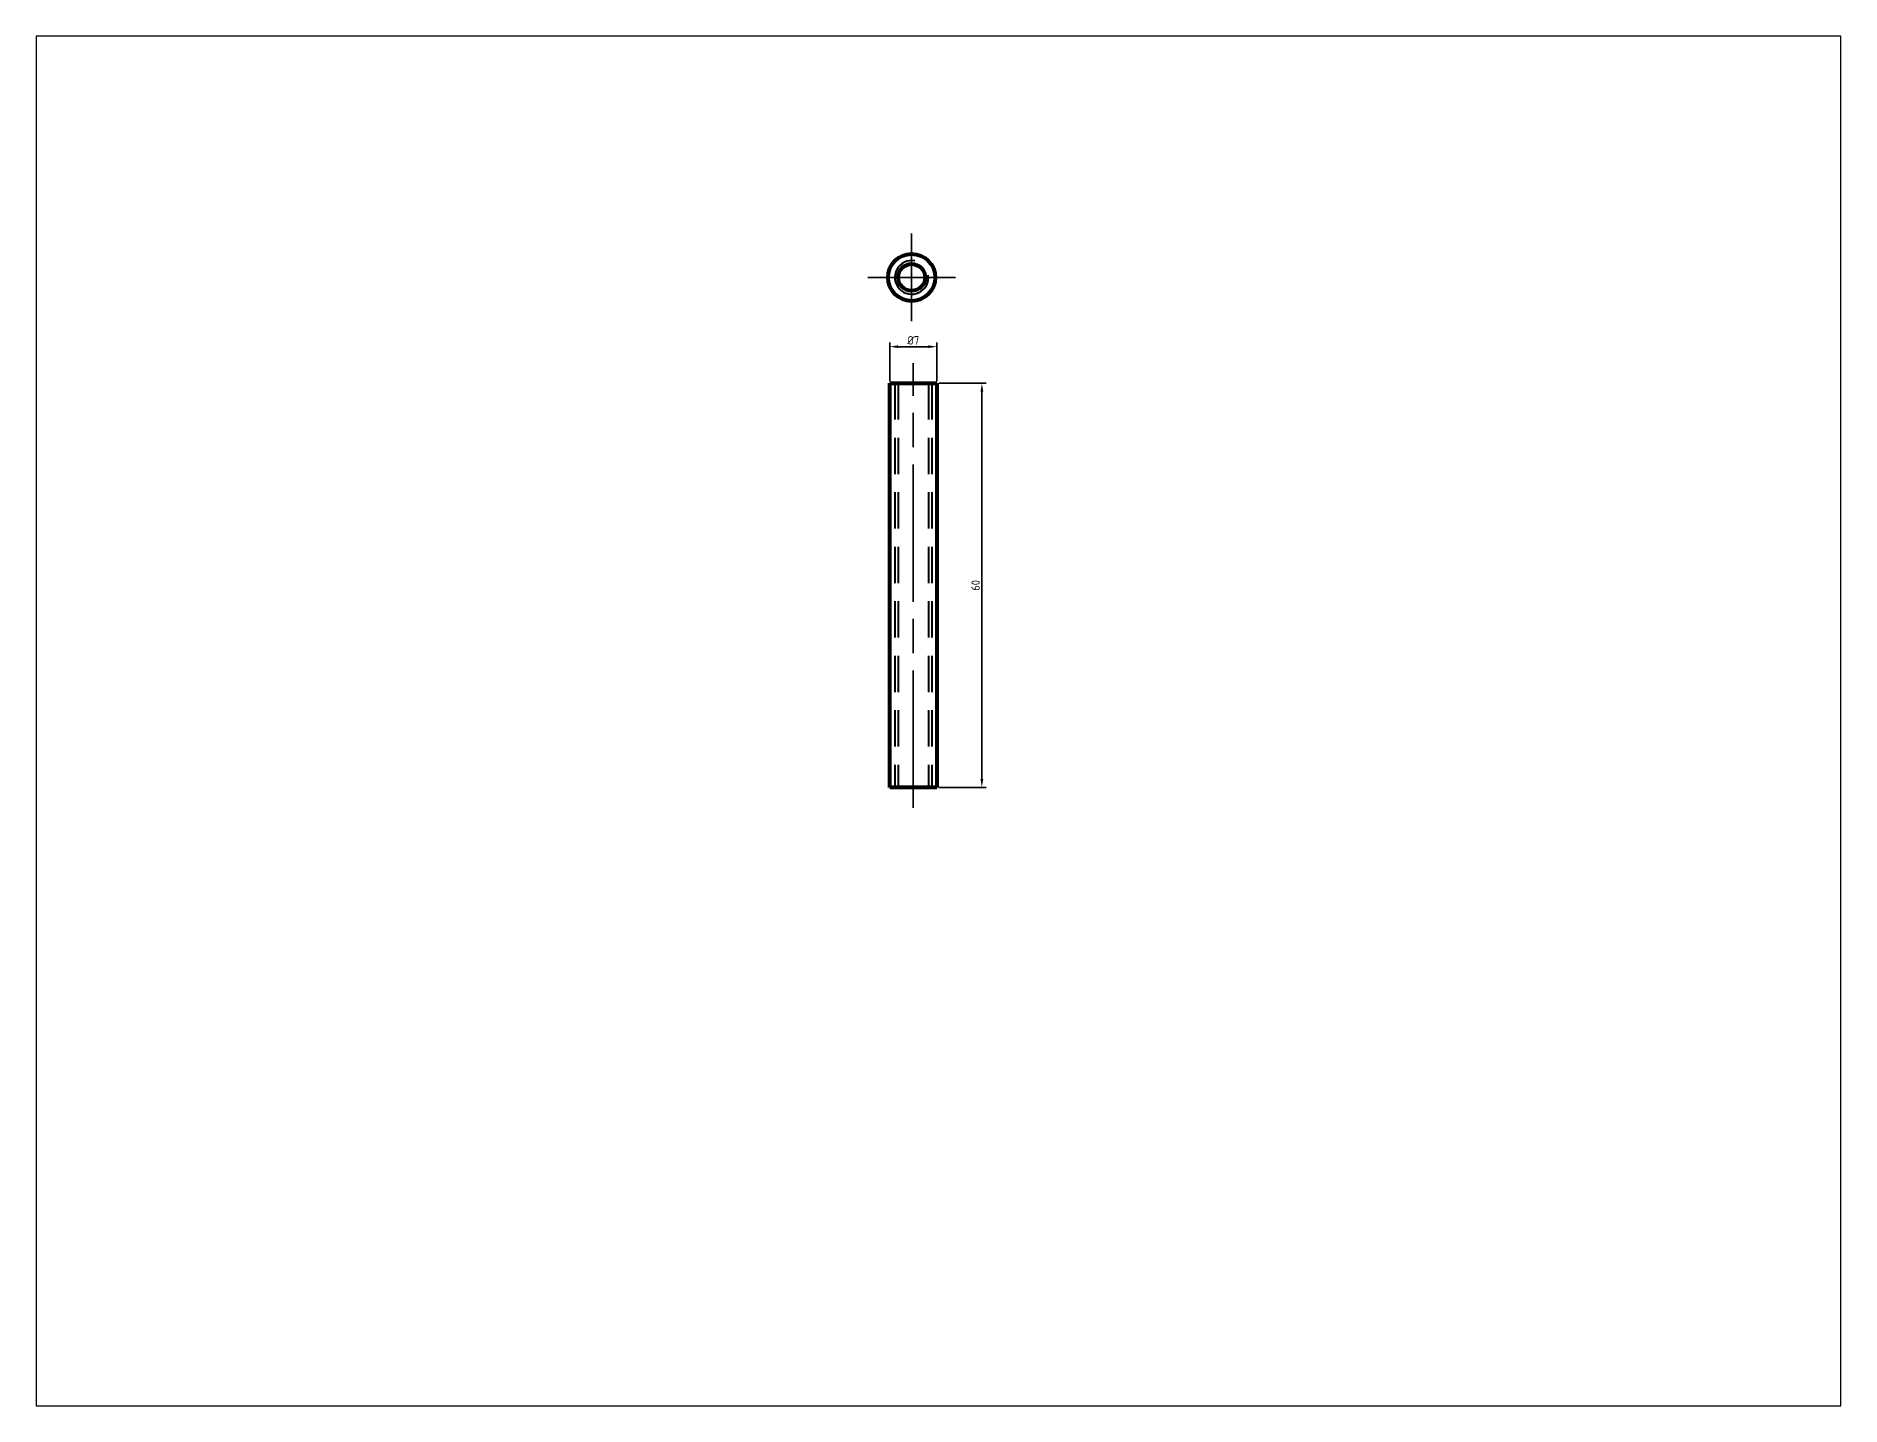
# Paper-space layout 'Layout2' of a CAD drawing. Header units: millimetres. Extents: x 26 to 231, y 20 to 176.
# The model-space entities are those that its viewports show. They can reach past a viewport. Long polylines and large blocks are cut down to what shows.
import ezdxf

# ---------------------------------------------------------------- set-up
doc = ezdxf.new("R2010")
doc.units = ezdxf.units.MM
for name, pattern in [('AM_ISO08W050', [18, 12, -1.5, 3, -1.5]), ('AM_ISO08W050x2', [9, 6, -0.75, 1.5, -0.75]), ('HIDDEN2', [4.7625, 3.175, -1.5875])]:
    doc.linetypes.add(name, pattern=pattern)
doc.layers.get('0').update_dxf_attribs({"lineweight": 60})
for name, color, linetype, lineweight in [('AM_7', 4, 'AM_ISO08W050', 25), ('Annotations', 50, 'Continuous', 30), ('Hidden Line', 7, 'HIDDEN2', 30)]:
    doc.layers.add(name, color=color, linetype=linetype, lineweight=lineweight)
doc.styles.get("Standard").update_dxf_attribs({"font": 'ISOCP.SHX'})
doc.dimstyles.new('Annotative', dxfattribs={"dimscale": 0, "dimtxt": 2.5, "dimasz": 2.5, "dimexe": 1.25, "dimexo": 0.625, "dimtad": 1, "dimtxsty": 'Standard', "dimcen": 2.5, "dimadec": 0, "dimazin": 0, "dimtfac": 1, "dimtmove": 0, "dimatfit": 3, "dimfxl": 1, "dimarcsym": 0})

# ---------------------------------------------------------------- blocks, each defined once
blk = doc.blocks.new('*D4')
at = {"layer": 'Annotations', "color": 0, "lineweight": -2, "transparency": 16777216}
for p, q in [((75.07, 150.13), (82.07, 150.13)), ((81.44, 148.88), (81.44, 91.38)), ((75.07, 90.13), (82.07, 90.13))]:
    blk.add_line(p, q, dxfattribs=at)
at = {"layer": 'Annotations', "color": 0, "transparency": 16777216}
for points in [[(81.24, 148.88), (81.65, 148.88), (81.44, 150.13)], [(81.24, 91.38), (81.65, 91.38), (81.44, 90.13)]]:
    blk.add_solid(points, dxfattribs=at)
at = {"layer": 'Defpoints', "color": 0, "transparency": 16777216}
for p in [(74.76, 150.13), (74.76, 90.13), (81.44, 90.13)]:
    blk.add_point(p, dxfattribs=at)
at = {"layer": 'Annotations', "color": 0, "transparency": 16777216, "insert": (80.51, 120.13), "char_height": 1.25, "attachment_point": 5, "rotation": 90}
blk.add_mtext('60', dxfattribs=at)
blk = doc.blocks.new('*D6')
at = {"layer": 'Annotations', "color": 0, "lineweight": -2, "transparency": 16777216}
for p, q in [((67.76, 150.44), (67.76, 156.19)), ((69.01, 155.56), (73.51, 155.56)), ((74.76, 150.44), (74.76, 156.19))]:
    blk.add_line(p, q, dxfattribs=at)
at = {"layer": 'Annotations', "color": 0, "transparency": 16777216}
for points in [[(69.01, 155.77), (69.01, 155.36), (67.76, 155.56)], [(73.51, 155.77), (73.51, 155.36), (74.76, 155.56)]]:
    blk.add_solid(points, dxfattribs=at)
at = {"layer": 'Defpoints', "color": 0, "transparency": 16777216}
for p in [(74.76, 155.56), (67.76, 150.13), (74.76, 150.13)]:
    blk.add_point(p, dxfattribs=at)
at = {"layer": 'Annotations', "color": 0, "transparency": 16777216, "insert": (71.26, 156.5), "char_height": 1.25, "attachment_point": 5}
blk.add_mtext('%%C7', dxfattribs=at)

msp = doc.modelspace()

# ---------------------------------------------------------------- linework, layer by layer
for p, q in [((67.758, 150.129), (74.758, 150.129)), ((67.758, 90.129), (67.758, 150.129)), ((74.758, 150.129), (74.758, 90.129)), ((74.758, 90.129), (67.758, 90.129))]:
    msp.add_line(p, q)
for radius in [3.5, 2]:
    msp.add_circle((71.008, 165.84), radius)
at = {"lineweight": 30}
msp.add_arc((71.008, 165.84), 2.5, 79.31205, 7.36722, dxfattribs=at)
at = {"layer": 'AM_7', "linetype": 'AM_ISO08W050x2'}
for q in [(71.008, 172.34), (64.508, 165.84), (77.508, 165.84), (71.008, 159.34)]:
    msp.add_line((71.008, 165.84), q, dxfattribs=at)
at = {"layer": 'AM_7'}
msp.add_line((71.258, 87.129), (71.258, 153.129), dxfattribs=at)
at = {"layer": 'Hidden Line'}
for p, q in [((68.508, 150.129), (68.508, 90.129)), ((69.008, 150.129), (69.008, 90.129)), ((73.508, 150.129), (73.508, 90.129)), ((74.008, 150.129), (74.008, 90.129))]:
    msp.add_line(p, q, dxfattribs=at)

# ---------------------------------------------------------------- dimensions: what is measured, and where the dimension line sits
at = {"layer": 'Annotations'}
dim = msp.add_linear_dim(base=(74.758, 155.564), p1=(67.758, 150.129), p2=(74.758, 150.129), text='%%C7', dimstyle='Annotative', dxfattribs=at)
dim.commit()
dim.dimension.update_dxf_attribs({"geometry": '*D6', "text_midpoint": (71.258, 155.564), "dimtype": 160})
dim = msp.add_linear_dim(base=(81.444, 90.129), p1=(74.758, 150.129), p2=(74.758, 90.129), angle=90, dimstyle='Annotative', dxfattribs=at)
dim.commit()
dim.dimension.update_dxf_attribs({"geometry": '*D4', "text_midpoint": (80.507, 120.129)})

psp = doc.layouts.new('Layout2')

# ---------------------------------------------------------------- viewports
at = {"layer": '0'}
psp.add_viewport(center=(128.5, 97.5), size=(205.6, 156), view_center_point=(75, 100), view_height=203.3241, dxfattribs=at)

doc.saveas('drawing.dxf')
